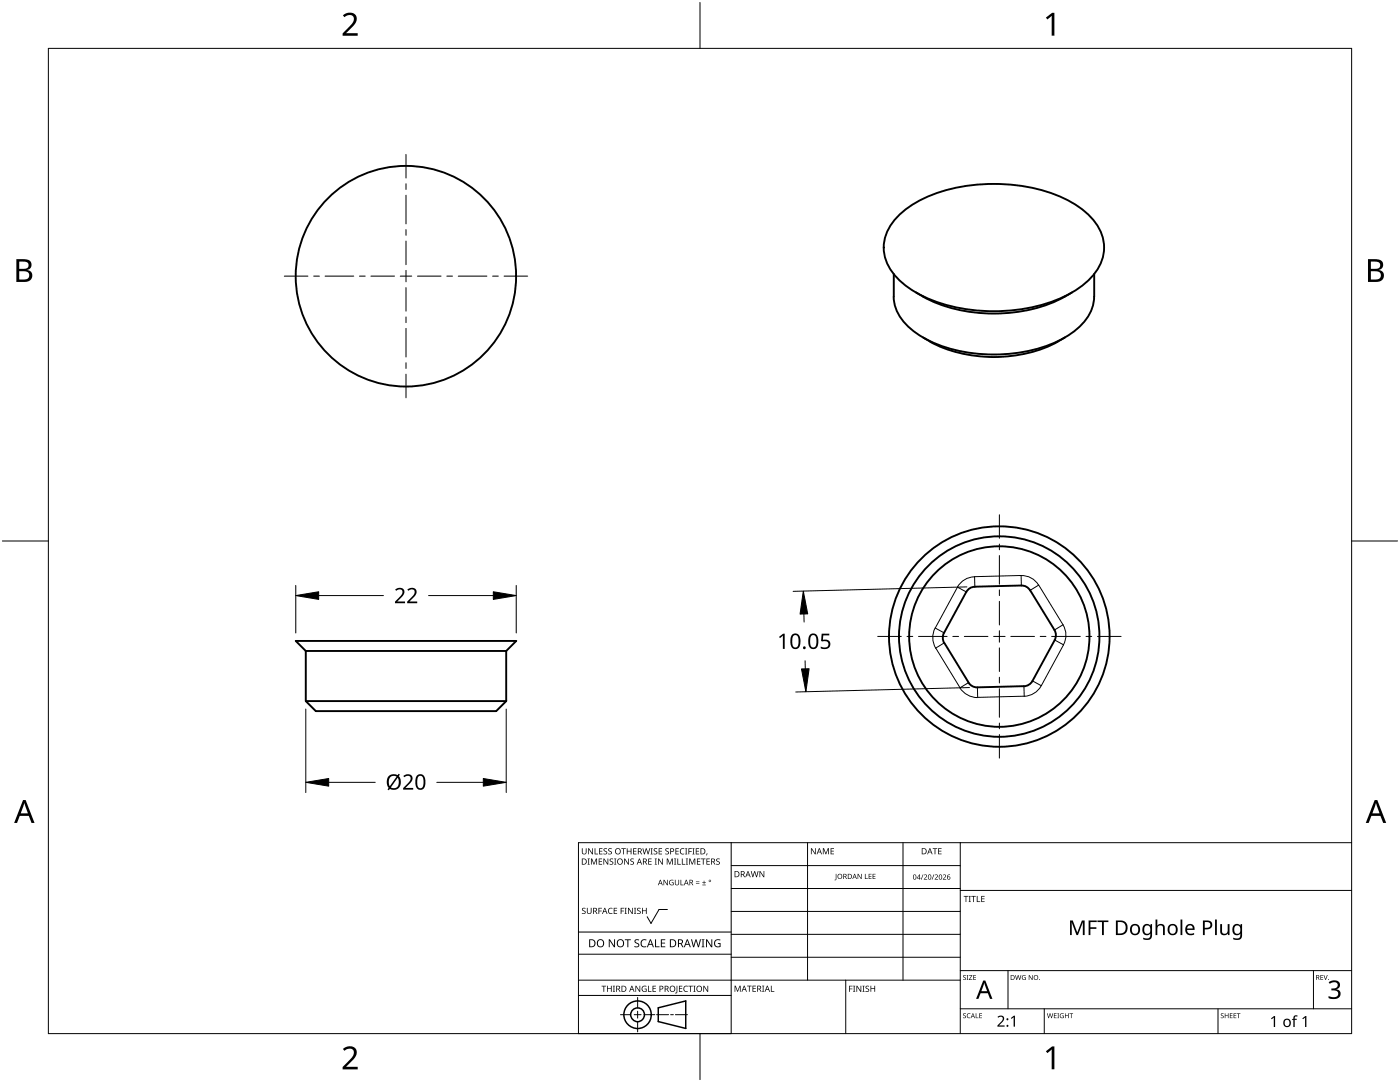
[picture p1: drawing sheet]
<svg xmlns="http://www.w3.org/2000/svg" width="279mm" height="216mm" viewBox="0 0 279 216" stroke-linecap="round" stroke-linejoin="round" font-family="sans-serif">
<g fill="none" stroke="#000" stroke-width=".38">
<path d="M178.4 54.7v4.5a9.1 9.1 0 0 0 4.5 7.3 28.9 28.9 0 0 0 19.5 4 24 24 0 0 0 12.6-4.9 8.6 8.6 0 0 0 3.4-6.4M179.7 42.6a27 27 0 0 1 16.5-5.8 32 32 0 0 1 18.4 4 11.6 11.6 0 0 1 5.6 7.4 9.3 9.3 0 0 1-4.3 8.9 29.8 29.8 0 0 1-17.6 5 29.7 29.7 0 0 1-17.4-5 9.4 9.4 0 0 1-4.4-8.9 9.6 9.6 0 0 1 3.2-5.6zM182.8 58.4l1.4 .8M213.9 58.4a30.9 30.9 0 0 1-23.2 3.3l-3.4-1.1-3.1-1.4M218.4 54.7v4.5M184.2 67.3l1.4 .9M185.6 68.2a28.1 28.1 0 0 0 25.5 0M212.5 67.3l-1.4 .9M192.8 118.1l-4.4 8.2a2.19 2.19 0 0 0 0 2M194.5 117.1a1.9 1.9 0 0 0-1.7 1.1M194.5 117.1l9.3-.3a1.89 1.89 0 0 1 1.8 1M205.6 117.8l4.8 7.9a1.94 1.94 0 0 1 .1 2l-4.4 8.2"/>
<path d="M61 129.9v10M61 139.9h40M101 139.9l-2 2h-36l-2-2M101 129.9v10M101 129.9l2-2h-44l2 2M101 129.9h-40M188.5 128.3l4.8 7.9a2.08 2.08 0 0 0 1.7 1M204.3 136.9l-9.2 .3M206 135.9a2.05 2.05 0 0 1-1.7 1"/>
<circle cx="81" cy="55.1" r="22"/>
<circle cx="199.4" cy="127" r="20"/>
<circle cx="199.4" cy="127" r="18"/>
<circle cx="199.4" cy="127" r="22"/>
</g>
<g fill="none" stroke="#000" stroke-width=".2">
<path d="M192.8 118.1l-1.7-.9-4.5 8.1 1.8 1M194.5 115.1a4 4 0 0 0-3.4 2.1M203.8 114.9a3.9 3.9 0 0 1 3.5 1.9M203.8 114.8l-9.3 .3v2M203.8 114.8v2M205.6 117.8l1.7-1.1 4.8 8M186.6 125.3a4.1 4.1 0 0 0 .1 4M186.8 129.3l4.8 7.9 1.7-1M188.5 128.3l-1.8 1M191.6 137.2a4.2 4.2 0 0 0 3.5 2M204.3 136.9l.1 2-9.3 .3v-2M207.8 136.9a4 4 0 0 1-3.4 2"/>
<path d="M210.5 127.7l1.8 1-4.5 8.1-1.7-.9M212.1 124.7a3.9 3.9 0 0 1 .1 4M212.1 124.7l-1.7 1"/>
</g>
<path d="M9.7 9.7h260v196.5h-260z" fill="none" stroke="#000" stroke-width=".2"/>
<path d="M139.7 .5v9.2M.5 108h9.2M269.7 108h9.2M139.7 206.2v9.2" fill="none" stroke="#000" stroke-width=".2"/>
<g fill="#000">
<path d="M68.4 3.1a1.64 1.64 0 0 1 2.8 .4 2.52 2.52 0 0 1-1.2 2.2l-.9 .9h2.3v.5h-3v-.4l1.2-1.2a1.95 1.95 0 0 0 .9-2.2 1.23 1.23 0 0 0-1.8 .1zM208.7 3.5l1.3-.9h.4v4.5h-.5v-4l-.9 .8zM68.4 209.3a1.64 1.64 0 0 1 2.8 .4 2.52 2.52 0 0 1-1.2 2.2l-.9 1h2.3v.5h-3v-.5l1.2-1.2a1.95 1.95 0 0 0 .9-2.1 1.23 1.23 0 0 0-1.8 .1zM208.7 209.8l1.3-1h.4v4.6h-.5v-4l-.9 .7z"/>
<path d="M3.3 51.7h1.3a1.28 1.28 0 0 1 1.7 1.3 1.04 1.04 0 0 1-.9 .9 1.23 1.23 0 0 1 1 1.5 1.23 1.23 0 0 1-1.5 .9h-1.6zM3.8 54.1v1.7h1a.86 .86 0 0 0 1-.9 .86 .86 0 0 0-1.1-.8zM3.8 52.2v1.4h.9a.78 .78 0 0 0 1-.7 .78 .78 0 0 0-1.1-.7z"/>
<path d="M273 51.7h1.3a1.28 1.28 0 0 1 1.7 1.3 1.04 1.04 0 0 1-.8 .9 1.23 1.23 0 0 1 1 1.5 1.23 1.23 0 0 1-1.6 .9h-1.6zM273.6 54.1v1.7h.9a.86 .86 0 0 0 1.1-.9 .86 .86 0 0 0-1.1-.8zM273.6 52.2v1.4h.8a.78 .78 0 0 0 1-.7 .78 .78 0 0 0-1.1-.7z"/>
<path d="M4.6 159.6h.5l1.8 4.6h-.6l-.6-1.4h-1.8l-.5 1.4h-.6zM4.8 160.2l-.7 2.1h1.5z"/>
<path d="M274.3 159.6h.6l1.7 4.6h-.6l-.5-1.4h-1.8l-.6 1.4h-.5zM274.6 160.2l-.7 2.1h1.4z"/>
</g>
<g fill="none" stroke="#000" stroke-width=".2">
<path d="M145.9 168.1v38.1h-30.5v-38.1h154.3M145.9 172.7h45.7M145.9 177.3h45.7M161.2 168.1v27.5M180.2 168.1v27.5M191.6 168.1v38.1M191.6 177.7h78.1M115.4 198.6h30.5M115.4 195.6h76.2M115.4 190.4h30.5M115.4 186h30.5M127.3 199v2.1"/>
<path d="M133.2 181.5h-1.7l-1.6 2.8-.7-1.4M145.9 181.9h45.7M145.9 186.4h45.7M145.9 191h45.7M168.8 195.6v10.6M191.6 193.7h78.1M201.2 193.7v7.6M262.1 193.7v7.6M123.8 202.5h2.1M126.6 202.5h1.3M127.3 201.8v1.4M127.3 203.8v2.1"/>
<path d="M128.6 202.5h2.1M131 202.5h2.4M133.8 202.5h.6M134.8 202.5h2.4M191.6 201.3h78.1M208.4 201.3v4.9M243.1 201.3v4.9"/>
</g>
<g fill="#000">
<path d="M116.1 169.3h.2v.8a.32 .32 0 0 0 .3 .3 .32 .32 0 0 0 .3-.3v-.8h.2v.8a.47 .47 0 0 1-.5 .4 .47 .47 0 0 1-.5-.5zM117.3 171.3h.4l-.1 .1v1l.1 .1h-.4l.1-.1v-1zM117.4 169.3h.2l.6 1v-1h.1v1.2h-.1l-.7-1v1h-.1zM117.9 171.3h.3l.3 1 .4-1h.3v1.2h-.2v-1l-.4 1h-.1l-.4-1v1h-.2zM118.7 169.3h.1v1h.6v.2h-.7zM119.5 171.3h.7v.1h-.6v.4h.5v.2h-.5v.4h.6v.1h-.7zM119.6 169.3h.6v.1h-.5v.4h.5v.1h-.5v.4h.5v.2h-.6zM120.5 169.4l.4-.1h.3l-.1 .1a.25 .25 0 0 0-.4-.1 .25 .25 0 0 0 0 .4l.4 .3 .1 .2-.3 .3-.5-.1v-.1h.2a.27 .27 0 0 0 .4-.1 .27 .27 0 0 0-.3-.3l-.2-.2zM120.4 171.3h.2l.7 1-.1-1h.2v1.2h-.2l-.6-1v1h-.2zM121.4 169.4l.5-.1h.2v.1a.25 .25 0 0 0-.4-.1 .25 .25 0 0 0 0 .4l.4 .3v.2l-.2 .3-.5-.1v-.1h.1a.27 .27 0 0 0 .5-.1 .27 .27 0 0 0-.4-.3l-.2-.2zM121.7 171.4l.4-.1 .3 .1-.1 .1a.25 .25 0 0 0-.4-.1 .25 .25 0 0 0 0 .4 .42 .42 0 0 1 .5 .5 .42 .42 0 0 1-.7 .2l-.1-.2 .2 .1a.27 .27 0 0 0 .5-.2 .27 .27 0 0 0-.4-.3l-.2-.2zM122.6 171.3h.4l-.1 .1v1l.1 .1h-.4l.1-.1v-1z"/>
<path d="M124 169.3h.9v.1h-.4v1.1h-.1v-1.1h-.4zM124.6 171.3h.1l.7 1v-1h.1v1.2h-.2l-.6-1v1h-.1zM125.1 169.3h.1v.5h.7v-.5h.1v1.2h-.1v-.6h-.7v.6h-.1zM125.8 171.4l.5-.1 .2 .1v.1a.25 .25 0 0 0-.4-.1 .25 .25 0 0 0 0 .4 .42 .42 0 0 1 .4 .5 .42 .42 0 0 1-.7 .2v-.2l.1 .1a.27 .27 0 0 0 .5-.2 .27 .27 0 0 0-.4-.3l-.2-.2zM126.4 169.3h.6v.1h-.5v.4h.5v.1h-.5v.4h.5v.2h-.6zM128.2 169.3h.2l.2 1 .3-1h.2l.2 1 .3-1h.1l-.3 1.2h-.1l-.3-1.1-.3 1.1h-.2zM129.4 171.3h.7v.1h-.6v.4h.5v.2h-.5v.4h.6v.1h-.7zM129.8 169.3h.5l-.2 .1v1l.2 .1h-.5l.2-.1v-1zM130.7 171.3h.4l-.1 .1v1l.1 .1h-.4l.1-.1v-1zM130.5 169.4l.4-.1h.3l-.1 .1a.25 .25 0 0 0-.4-.1 .25 .25 0 0 0 0 .4l.4 .3 .1 .2-.2 .3-.6-.1v-.1h.2a.27 .27 0 0 0 .4-.1 .27 .27 0 0 0-.3-.3l-.2-.2zM131.4 169.3h.7v.1h-.5v.4h.5v.1h-.5v.4h.5v.2h-.7zM131.3 171.3h.2l.7 1v-1h.1v1.2h-.2l-.6-1v1h-.2z"/>
<path d="M132.4 175.6h.2l.6 .9v-.9h.1v1h-.2l-.6-.9v.9h-.1zM132.8 169.4l.4-.1h.3l-.1 .1a.25 .25 0 0 0-.3-.1 .25 .25 0 0 0 0 .4l.4 .3v.2l-.2 .3-.5-.1v-.1h.1a.27 .27 0 0 0 .5-.1 .27 .27 0 0 0-.4-.3l-.2-.2zM133.1 171.3h.2l.4 1 .4-1h.2v1.2h-.2v-1l-.4 1h-.1l-.4-1v1h-.1zM133.7 175.7l.5-.2 .2 .1v.1a.45 .45 0 0 0-.7 .4 .45 .45 0 0 0 .6 .4v-.3h-.2v-.1h.3v.5a.6 .6 0 0 1-.8-.1 .6 .6 0 0 1 .1-.8zM134.5 171.3h.5l-.2 .1v1l.2 .1h-.5l.2-.1v-1zM135.2 171.3h.1v1.1h.6v.1h-.7zM134.8 169.3h.7v.1h-.6v.4h.5v.1h-.5v.4h.6v.2h-.7zM134.7 175.6h.1v.7a.28 .28 0 0 0 .3 .2 .28 .28 0 0 0 .3-.2v-.7h.1v.7a.42 .42 0 0 1-.4 .4 .42 .42 0 0 1-.4-.4zM135.8 175.6h.2v.9h.4v.1h-.6zM136.1 171.3h.1v1.1h.6v.1h-.7zM135.8 169.4l.4-.1h.4l-.1 .1h-.2a.49 .49 0 0 0-.4 .6 .49 .49 0 0 0 .7 .3 .52 .52 0 0 1-.7 .1 .52 .52 0 0 1-.2-.6zM136.7 169.3h.5l-.2 .1v1l.2 .1h-.5l.2-.1v-1z"/>
<path d="M136.9 171.3h.4l-.1 .1v1l.1 .1h-.4l.1-.1v-1zM137.4 169.3h.7v.1h-.6v.4h.5v.2h-.5v.5h-.1zM137.5 171.3h.3l.3 1 .4-1h.3v1.2h-.2v-1l-.4 1h-.1l-.4-1v1h-.2zM138.2 169.3h.4l-.1 .1v1l.1 .1h-.4l.1-.1v-1zM138.9 176.2h.7v.1h-.7zM138.9 175.9h.7v.1h-.7zM138.9 169.3h.6v.1h-.5v.4h.5v.1h-.5v.4h.5v.2h-.6zM139.1 171.3h.7v.1h-.6v.4h.5v.2h-.5v.4h.6v.1h-.7zM140.1 176.5h.8v.1h-.8zM139.9 171.3h.9v.1h-.4v1.1h-.1v-1.1h-.4zM140.5 175.7h.1v.3h.3v.2h-.3v.3h-.1v-.3h-.4v-.2h.4zM141 170.3h.2l-.3 .4z"/>
<path d="M141 171.3h.7v.1h-.6v.4h.5v.2h-.5v.4h.6v.1h-.7zM143 171.4l.4-.1 .2 .1v.1a.25 .25 0 0 0-.4-.1 .25 .25 0 0 0 0 .4 .42 .42 0 0 1 .5 .5 .42 .42 0 0 1-.7 .2l-.1-.2 .2 .1a.27 .27 0 0 0 .4-.2 .27 .27 0 0 0-.3-.3l-.3-.2zM149.8 173.8h.2l.3 1.1 .2-1.1h.2l.3 1.1 .2-1.1h.2l-.3 1.2h-.2l-.3-1-.3 1h-.1zM151.6 173.8h.1l.7 1v-1h.1v1.2h-.1l-.7-1v1h-.1zM161.8 169.3h.2l.7 1v-1h.1v1.2h-.2l-.6-1v1h-.2zM164.2 169.3h.2l.4 .9 .4-.9h.2v1.2h-.1v-1.1l-.4 1.1h-.1l-.4-1.1v1.1h-.2zM165.8 169.3h.6v.1h-.5v.4h.5v.1h-.5v.4h.5v.2h-.6zM166.8 174.4h.1v1l-.3 .3v-.2l.2-.1zM171.2 174.4h.1l.5 .8v-.8h.2v1h-.2l-.5-.9v.9h-.1zM172.6 174.4h.1v.9h.5v.1h-.6zM173.4 174.4h.5v.1h-.4v.3h.4v.1h-.4v.4h.4v.1h-.5zM174.2 174.4h.5v.1h-.4v.3h.4v.1h-.4v.4h.4v.1h-.5z"/>
<path d="M184.2 174.5h.1l-.4 1h-.1zM184.4 174.6a.37 .37 0 0 1 .6 0 .37 .37 0 0 1-.3 .6l-.2 .2h.5v.1h-.6l.2-.4a.27 .27 0 0 0 .3-.3 .27 .27 0 0 0-.4-.2zM186.3 174.5h.2l-.4 1h-.2zM186.1 169.3h.9v.1h-.3v1.1h-.2v-1.1h-.4zM186.5 174.6a.37 .37 0 0 1 .6 0 .37 .37 0 0 1-.2 .6l-.2 .2h.5v.1h-.7l.3-.4a.27 .27 0 0 0 .3-.3 .27 .27 0 0 0-.4-.2zM187.2 169.3h.7v.1h-.5v.4h.5v.1h-.5v.4h.5v.2h-.7zM188.2 174.6a.37 .37 0 0 1 .6 0 .37 .37 0 0 1-.3 .6l-.2 .2h.5v.1h-.6l.2-.4a.27 .27 0 0 0 .3-.3 .27 .27 0 0 0-.4-.2zM192.3 178.8h.9v.1h-.3v1.1h-.2v-1.1h-.4zM193.3 178.8h.5l-.2 .1v1l.2 .1h-.5l.2-.1v-1zM193.8 178.8h1v.1h-.4v1.1h-.2v-1.1h-.4zM194.9 178.8h.2v1.1h.5v.1h-.7zM195.8 178.8h.7v.1h-.5v.4h.5v.1h-.5v.5h.5v.1h-.7z"/>
<path d="M116.2 181.3l.4-.2 .3 .1-.1 .1a.25 .25 0 0 0-.4-.1 .25 .25 0 0 0 0 .4l.4 .2 .1 .3-.3 .3-.5-.1v-.1h.2a.27 .27 0 0 0 .4-.1 .27 .27 0 0 0-.3-.3l-.2-.2zM117.1 181.1h.2v.8a.32 .32 0 0 0 .3 .3 .32 .32 0 0 0 .3-.3v-.8h.2v.8a.47 .47 0 0 1-.5 .5 .47 .47 0 0 1-.5-.5zM119.4 181.1h.7v.2h-.5v.4h.5v.1h-.5v.6h-.2zM120 196.7h1v.1h-.4v1.1h-.2v-1.1h-.4zM121.5 181.3l.4-.2 .4 .1-.1 .1a.49 .49 0 0 0-.7 .5 .49 .49 0 0 0 .7 .4 .52 .52 0 0 1-.6 .1 .52 .52 0 0 1-.3-.6zM121.1 196.7h.2v.5h.6v-.5h.2v1.2h-.2v-.6h-.6v.6h-.2zM121.5 187.4h.2l.9 1.3v-1.3h.1v1.6h-.2l-.8-1.3v1.3h-.2zM122.3 196.7h.4l-.1 .1v1l.1 .1h-.4l.2-.1v-1zM122.5 181.1h.7v.2h-.6v.4h.5v.1h-.5v.4h.6v.2h-.7zM123.9 181.1h.6v.2h-.5v.4h.5v.1h-.5v.6h-.1zM124.7 181.1h.4l-.2 .2v.9l.2 .2h-.4l.1-.2v-.9zM124.7 187.4h1.2v.2h-.5v1.4h-.2v-1.4h-.5z"/>
<path d="M125.3 181.1h.2l.7 1.1-.1-1.1h.2v1.3h-.2l-.6-1v1h-.2zM126.5 181.1h.5l-.2 .2v.9l.2 .2h-.5l.2-.2v-.9zM126.7 187.6l.3-.2 .6 .1-.2 .1a.33 .33 0 0 0-.6 .2 .33 .33 0 0 0 .4 .4 .47 .47 0 0 1 .4 .6 .47 .47 0 0 1-.7 .2h-.3v-.2h.2a.35 .35 0 0 0 .6-.2 .35 .35 0 0 0-.5-.4l-.3-.2zM126.8 196.7h.2l.6 1v-1h.2v1.2h-.2l-.7-1 .1 1h-.2zM127.2 181.3l.4-.2 .3 .1-.1 .1a.25 .25 0 0 0-.4-.1 .25 .25 0 0 0 0 .4l.4 .2 .1 .3-.3 .3-.5-.1v-.1h.2a.27 .27 0 0 0 .4-.1 .27 .27 0 0 0-.3-.3l-.2-.2zM128 187.6l.6-.2 .4 .1v.2a.64 .64 0 0 0-1 .5 .64 .64 0 0 0 1 .6v.2a.83 .83 0 0 1-1.1-.3 .83 .83 0 0 1 .1-1.1zM128.2 196.8l.6-.1 .2 .1v.1a.5 .5 0 0 0-.8 .4 .5 .5 0 0 0 .7 .5v-.4h-.3v-.1h.4v.6a.66 .66 0 0 1-.8-.2 .66 .66 0 0 1 0-.9zM128.1 181.1h.2v.6h.6v-.6h.2v1.3h-.2v-.6h-.6v.6h-.2zM129.3 196.7h.2v1.1h.5v.1h-.7zM130.7 187.4h.2v1.4h.7v.2h-.9zM130.2 196.7h.7v.1h-.5v.4h.5v.1h-.5v.5h.5v.1h-.7zM131.9 187.4h.9v.2h-.7v.5h.6v.2h-.6v.5h.7v.2h-.9z"/>
<path d="M135 196.7h.2v1.3l-.1 .2h-.3l-.1-.1 .3-.2zM135.5 196.7h.7v.1h-.5v.4h.4v.1h-.4v.5h.5v.1h-.7zM136.5 196.8l.5-.1 .3 .1-.1 .1a.49 .49 0 0 0-.7 .4 .49 .49 0 0 0 .8 .4 .52 .52 0 0 1-.7 .1 .52 .52 0 0 1-.2-.6zM137.4 196.7h.9v.1h-.4v1.1h-.1v-1.1h-.4zM138.4 196.7h.4l-.1 .1v1l.1 .1h-.4l.1-.1v-1zM137.9 187.4h.2l.3 1.4 .4-1.4h.2l.4 1.4 .3-1.4h.2l-.4 1.6h-.2l-.4-1.3-.4 1.3h-.2zM140 187.4h.6l-.2 .2v1.3l.2 .1h-.6l.2-.1v-1.3zM140.4 196.7h.1l.7 1v-1h.1v1.2h-.1l-.7-1v1h-.1zM140.9 187.4h.2l.9 1.3v-1.3h.2v1.6h-.3l-.8-1.3v1.3h-.2zM142.7 187.6l.7-.2 .4 .1-.1 .2a.65 .65 0 0 0-1 .5 .65 .65 0 0 0 .9 .6v-.4h-.3v-.2h.5v.7a.86 .86 0 0 1-1.1-.1 .86 .86 0 0 1 0-1.2zM146.6 196.7h.2l.4 1 .4-1h.2v1.2h-.1v-1.1l-.4 1.1h-.2l-.4-1.1v1.1h-.1zM149.1 196.7h.9v.1h-.4v1.1h-.1v-1.1h-.4z"/>
<path d="M150.2 196.7h.7v.1h-.6v.4h.5v.1h-.5v.5h.6v.1h-.7zM152.1 196.7h.4l-.1 .1v1l.1 .1h-.4l.1-.1v-1zM153.8 196.7h.2v1.1h.5v.1h-.7zM169.5 196.7h.6v.1h-.5v.5h.5v.1h-.5v.5h-.1zM170.2 196.7h.5l-.2 .1v1l.2 .1h-.5l.2-.1v-1zM170.9 196.7h.2l.6 1v-1h.2v1.2h-.2l-.6-1v1h-.2zM172.1 196.7h.5l-.2 .1v1l.2 .1h-.5l.2-.1v-1zM172.8 196.8l.4-.1h.2v.2a.25 .25 0 0 0-.4-.1 .25 .25 0 0 0 0 .4l.4 .2 .1 .3-.3 .2h-.5v-.2l.2 .1a.27 .27 0 0 0 .4-.2 .27 .27 0 0 0-.3-.3l-.3-.2zM173.7 196.7h.2v.5h.6v-.5h.2v1.2h-.2v-.6h-.6v.6h-.2zM192.2 194.7l.4-.1h.2l-.1 .1a.24 .24 0 0 0-.3 0 .24 .24 0 0 0-.1 .3 .24 .24 0 0 0 .4 .1l.1 .1-.1 .3h-.4l-.1-.1a.24 .24 0 0 0 .3 .1 .24 .24 0 0 0 .1-.3l-.4-.3zM192.9 194.6h.4l-.1 .1v.7l.1 .1h-.4l.1-.1v-.7zM193.4 194.6h.6l-.5 .8h.6v.1h-.7l.5-.8h-.5z"/>
<path d="M194.2 194.6h.6v.1h-.4v.3h.4v.1h-.4v.3h.4v.1h-.6zM202.6 194.6h.1l.2 .8 .2-.8h.2l.2 .8 .2-.8h.1l-.2 .9h-.2l-.2-.8-.2 .8h-.2zM204.1 194.7l.3-.1h.3l-.1 .1a.4 .4 0 0 0-.6 .4 .4 .4 0 0 0 .6 .3v-.3l-.2-.1h.3v.5a.53 .53 0 0 1-.7-.1 .53 .53 0 0 1 .1-.7zM205.3 194.6h.2l.5 .8v-.8h.1v.9h-.2l-.5-.8v.8h-.1zM213.5 183.7h.6l.9 2.4 .9-2.4h.6v2.9h-.4v-2.6l-1 2.6h-.3l-.9-2.6v2.6h-.4zM217.3 183.7h1.6v.3h-1.3v1h1.2v.3h-1.2v1.3h-.3zM219 183.7h2.2v.3h-.9v2.6h-.4v-2.6h-.9zM230.6 183.5h.4v1.2a.84 .84 0 0 1 .9-.3 .84 .84 0 0 1 .6 .8v1.4h-.4v-1.4a.59 .59 0 0 0-.7-.5 .59 .59 0 0 0-.4 .8v1.1h-.4zM243.5 184.4h.4v1.4a.59 .59 0 0 0 .7 .5 .59 .59 0 0 0 .4-.8v-1.1h.4v2.2h-.3l-.1-.3a.84 .84 0 0 1-.9 .3 .84 .84 0 0 1-.6-.8zM263.5 194.6h.6v.1h-.5v.3h.4v.1h-.4v.3h.5v.1h-.6zM264.1 194.6h.2l.2 .8 .3-.8h.2l-.4 .9h-.1zM265.2 196a1.41 1.41 0 0 1 2.2 .3v.2a.89 .89 0 0 1-.7 .9 .97 .97 0 0 1 .9 1.1 .97 .97 0 0 1-1.1 .8l-1.4-.1v-.5a1.29 1.29 0 0 0 2-.3 .74 .74 0 0 0-1-.8h-.4v-.4a.85 .85 0 0 0 .9 0 .85 .85 0 0 0 .3-.9 1.07 1.07 0 0 0-1.5 0z"/>
<path d="M192.2 202.3l.4-.1h.2l-.1 .1a.24 .24 0 0 0-.3 0 .24 .24 0 0 0-.1 .3 .24 .24 0 0 0 .4 .1l.1 .2-.1 .2-.4 .1-.1-.2a.24 .24 0 0 0 .3 .1 .24 .24 0 0 0 .1-.3l-.4-.2zM193.1 202.3l.6-.1-.3 .1a.4 .4 0 0 0-.3 .5 .4 .4 0 0 0 .5 .2 .46 .46 0 0 1-.6 0 .46 .46 0 0 1 .1-.7zM194.7 202.2h.1v.8h.5v.2h-.6zM195.4 202.2h.6v.1h-.4v.3h.4v.1h-.4v.4h.4v.1h-.6zM199.1 202.9a.76 .76 0 0 1 1.2 0 .76 .76 0 0 1-.3 1.1l-.6 .6h1.1v.3h-1.5v-.3l.8-.8a.52 .52 0 0 0 .3-.8 .52 .52 0 0 0-.9 .1zM201.7 203.1l.6-.4h.3v2.2h-.3v-1.9l-.4 .3zM209 202.2h.1l.2 .8 .2-.8h.1l.3 .8 .2-.8h.1l-.3 1h-.1l-.2-.9-.3 .9h-.1zM210.3 202.2h.6v.1h-.4v.3h.3v.1h-.3v.4h.4v.1h-.6zM211 202.2h.4l-.2 .1v.8l.2 .1h-.4l.1-.1v-.8zM211.6 202.3l.7-.1-.1 .1a.4 .4 0 0 0-.6 .4 .4 .4 0 0 0 .6 .3v-.2l-.2-.2h.3v.5a.53 .53 0 0 1-.7-.1 .53 .53 0 0 1 0-.7zM212.5 202.2h.2v.4h.5v-.4h.1v1h-.1v-.5h-.5v.5h-.2zM213.4 202.2h.8v.1h-.3v.9h-.2v-.9h-.3z"/>
<path d="M243.7 202.3l.3-.1h.2v.1a.24 .24 0 0 0-.3 0 .24 .24 0 0 0-.1 .3 .24 .24 0 0 0 .3 .1l.1 .2-.1 .2-.4 .1-.1-.2a.24 .24 0 0 0 .4 .1 .24 .24 0 0 0 0-.3l-.3-.2zM244.4 202.2h.2v.4h.5v-.4h.1v1h-.1v-.5h-.5v.5h-.2zM245.4 202.2h.6v.1h-.4v.3h.4v.1h-.4v.4h.4v.1h-.6zM246.2 202.2h.5v.1h-.4v.3h.4v.1h-.4v.4h.4v.1h-.5zM246.8 202.2h.8v.1h-.3v.9h-.2v-.9h-.3zM253.7 203.2l.6-.5h.2v2.2h-.3v-1.9l-.4 .4zM258.2 202.7l.3-.1h.5l-.1 .3-.4-.1-.1 .2v.3h.4v.2h-.4v1.4h-.3v-1.4h-.3l.3-.2zM259.9 203.2l.6-.5h.2v2.2h-.2v-1.9l-.5 .4z"/>
<path d="M116.1 171.3h.4a.61 .61 0 0 1 .6 .6 .61 .61 0 0 1-.6 .6h-.4zM116.3 171.4v1h.1a.48 .48 0 0 0 .5-.5 .48 .48 0 0 0-.4-.5z"/>
<path d="M122.7 169.9a.61 .61 0 0 1 1.2 0 .61 .61 0 0 1-1.2 0zM123 169.5a.47 .47 0 0 0-.1 .7 .47 .47 0 0 0 .8 0v-.1a.45 .45 0 0 0-.1-.6 .45 .45 0 0 0-.6 0z"/>
<path d="M123.1 171.9a.61 .61 0 0 1 1.2 0 .61 .61 0 0 1-1.2 0zM123.5 171.5l-.2 .4a.45 .45 0 0 0 .7 .4 .45 .45 0 0 0 0-.8l-.2-.1z"/>
<path d="M127.3 169.3h.3a.35 .35 0 0 1 .5 .2 .35 .35 0 0 1-.3 .4l.4 .6h-.2l-.3-.5h-.3v.5h-.1zM127.4 169.4v.4h.2a.23 .23 0 0 0 .3-.2 .23 .23 0 0 0-.3-.2z"/>
<path d="M127.5 171.3h.2l.4 1.2h-.1l-.2-.4h-.4l-.2 .4h-.1zM127.6 171.5l-.2 .5h.4z"/>
<path d="M128.3 171.3h.3a.35 .35 0 0 1 .5 .2 .35 .35 0 0 1-.3 .5l.4 .5h-.2l-.3-.5h-.2v.5h-.2zM128.5 171.4v.5h.1a.23 .23 0 0 0 .3-.2 .23 .23 0 0 0-.3-.3z"/>
<path d="M131.7 175.5h.1l.5 1.1h-.2l-.1-.3h-.4l-.2 .3h-.1zM131.8 175.7l-.2 .5h.4z"/>
<path d="M133.8 169.3h.6l.1 .2-.1 .4-.5 .1v.5h-.1zM133.9 169.4v.5a.29 .29 0 0 0 .5-.3 .29 .29 0 0 0-.5-.2z"/>
<path d="M136.9 175.5h.1l.4 1.1h-.1l-.1-.3h-.5l-.1 .3h-.1zM137 175.7l-.2 .5h.3z"/>
<path d="M137.6 175.6h.3a.31 .31 0 0 1 .4 .2 .31 .31 0 0 1-.2 .4l.3 .4h-.2l-.2-.4h-.3v.4h-.1zM137.7 175.7v.4h.2a.21 .21 0 0 0 .3-.2 .21 .21 0 0 0-.3-.2z"/>
<path d="M139.8 169.3h.4a.54 .54 0 0 1 .6 .6 .56 .56 0 0 1-.7 .6h-.3zM140 169.4v.9h.1a.48 .48 0 0 0 .5-.4 .48 .48 0 0 0-.4-.5z"/>
<path d="M141.4 175.8a.25 .25 0 0 1 .5 0 .25 .25 0 0 1-.5 0zM141.5 175.8a.15 .15 0 0 0 .3 0 .15 .15 0 0 0-.3 0z"/>
<path d="M141.9 171.3h.4a.35 .35 0 0 1 .4 .2 .35 .35 0 0 1-.2 .5l.3 .5h-.2l-.3-.5h-.2v.5h-.2zM142.1 171.4v.5h.2a.23 .23 0 0 0 .2-.2 .23 .23 0 0 0-.2-.3z"/>
<path d="M146.6 173.8h.4a.61 .61 0 0 1 .6 .6 .61 .61 0 0 1-.7 .6h-.3zM146.8 174v.9h.1a.43 .43 0 0 0 .5-.5 .41 .41 0 0 0-.4-.4z"/>
<path d="M147.8 173.8h.4a.35 .35 0 0 1 .4 .3 .35 .35 0 0 1-.2 .4l.3 .5h-.2l-.3-.5h-.2v.5h-.2zM148 174v.4h.2a.23 .23 0 0 0 .3-.2 .23 .23 0 0 0-.3-.2z"/>
<path d="M149.2 173.8h.1l.5 1.2h-.1l-.2-.3h-.5l-.1 .3h-.2zM149.3 174l-.2 .5h.4z"/>
<path d="M163.4 169.2h.2l.5 1.3h-.2l-.2-.4h-.4l-.2 .4h-.1zM163.5 169.4l-.2 .6h.4z"/>
<path d="M167.1 174.9a.51 .51 0 0 1 1 0 .51 .51 0 0 1-1 0zM167.3 174.9a.38 .38 0 0 0 .7 0 .38 .38 0 0 0-.7 0z"/>
<path d="M168.3 174.4h.3a.29 .29 0 0 1 .4 .2 .29 .29 0 0 1-.2 .3l.2 .5h-.1l-.3-.4h-.2v.4h-.1zM168.4 174.5v.4h.2a.2 .2 0 0 0 .2-.2 .2 .2 0 0 0-.2-.2z"/>
<path d="M169.2 174.4h.3a.51 .51 0 0 1 .5 .5 .51 .51 0 0 1-.5 .5h-.3zM169.3 174.5v.8l.4-.1 .2-.2-.1-.3z"/>
<path d="M170.5 174.4h.1l.4 1h-.1l-.1-.3h-.4l-.2 .3h-.1zM170.6 174.5l-.2 .5h.3z"/>
<path d="M182.3 174.6h.4l.2 .5a.38 .38 0 0 1-.5 .4 .38 .38 0 0 1-.2-.6zM182.4 174.6l-.1 .2a.38 .38 0 0 0 .3 .6 .41 .41 0 0 0 .2-.5 .41 .41 0 0 0-.4-.3z"/>
<path d="M183.5 174.5h.1v.7h.1l-.1 .3h-.1v-.2h-.5zM183.5 174.6l-.4 .6h.4z"/>
<path d="M184 169.3h.3a.61 .61 0 0 1 .6 .6 .61 .61 0 0 1-.6 .6h-.3zM184.1 169.4v.9h.2a.43 .43 0 0 0 .5-.4 .41 .41 0 0 0-.5-.5z"/>
<path d="M185.3 174.6h.4l.2 .5a.38 .38 0 0 1-.5 .4 .38 .38 0 0 1-.2-.6zM185.4 174.6l-.1 .2a.38 .38 0 0 0 .3 .6 .41 .41 0 0 0 .2-.5 .41 .41 0 0 0-.4-.3z"/>
<path d="M185.5 169.2h.1l.5 1.3h-.1l-.2-.4h-.5l-.1 .4h-.2zM185.6 169.4l-.2 .6h.4z"/>
<path d="M187.5 174.6l.1-.1a.51 .51 0 0 1 .4 .5 .51 .51 0 0 1-.5 .5l-.1-.4zM187.6 174.6l-.1 .2a.38 .38 0 0 0 .3 .6 .41 .41 0 0 0 .1-.5 .41 .41 0 0 0-.3-.3z"/>
<path d="M189.1 174.6l.5-.1-.4 .2-.1 .3a.33 .33 0 0 1 .5 .1 .33 .33 0 0 1-.2 .5 .33 .33 0 0 1-.4-.4zM189.1 175.2a.25 .25 0 0 0 .5 0 .25 .25 0 0 0-.5 0z"/>
<path d="M118.4 181.1h.3a.35 .35 0 0 1 .4 .3 .35 .35 0 0 1-.2 .4l.3 .6h-.1l-.3-.5h-.3v.5h-.1zM118.5 181.3v.4h.2a.23 .23 0 0 0 .3-.2 .23 .23 0 0 0-.3-.2z"/>
<path d="M117.6 187.4h.5a.71 .71 0 0 1 .7 .8 .73 .73 0 0 1-.8 .8h-.4zM117.8 187.6v1.2h.2a.56 .56 0 0 0 .6-.6 .54 .54 0 0 0-.6-.6z"/>
<path d="M119.3 187.6a.74 .74 0 0 1 .9-.1 .74 .74 0 0 1 .4 .7 .77 .77 0 0 1-1.1 .8 .77 .77 0 0 1-.3-1.3zM119.5 187.7l-.2 .5a.56 .56 0 0 0 .7 .6 .56 .56 0 0 0 .3-.9 .51 .51 0 0 0-.8-.2z"/>
<path d="M120.6 181.1h.2l.4 1.3h-.1l-.2-.4h-.4l-.2 .4h-.1zM120.7 181.3l-.2 .6h.4z"/>
<path d="M123 196.7h.3a.35 .35 0 0 1 .4 .2 .35 .35 0 0 1-.2 .5l.3 .5h-.1l-.3-.5h-.3v.5h-.1zM123.1 196.8v.5h.2a.23 .23 0 0 0 .3-.3 .23 .23 0 0 0-.3-.2z"/>
<path d="M123.3 187.6a.74 .74 0 0 1 .8-.1 .74 .74 0 0 1 .5 .7 .77 .77 0 0 1-1.1 .8 .77 .77 0 0 1-.3-1.3zM123.5 187.7l-.2 .5a.56 .56 0 0 0 .7 .6 .56 .56 0 0 0 .3-.9 .51 .51 0 0 0-.8-.2z"/>
<path d="M124 196.7h.4a.54 .54 0 0 1 .6 .6 .56 .56 0 0 1-.6 .6h-.4zM124.2 196.8v1h.2a.48 .48 0 0 0 .5-.5 .48 .48 0 0 0-.5-.5z"/>
<path d="M126 196.7h.2l.4 1.2h-.1l-.2-.4h-.4l-.2 .4h-.1zM126.1 196.8l-.2 .6h.4z"/>
<path d="M129.7 187.4h.2l.6 1.6h-.2l-.2-.5h-.6l-.2 .5h-.2zM129.8 187.6l-.2 .7h.5z"/>
<path d="M131.6 196.7h.5l.3 .3-.1 .3-.5 .1v.5h-.2zM131.8 196.8v.5a.29 .29 0 0 0 .4-.2 .29 .29 0 0 0-.4-.3z"/>
<path d="M132.6 196.7h.4a.35 .35 0 0 1 .4 .2 .35 .35 0 0 1-.2 .5l.3 .5h-.2l-.3-.5h-.2v.5h-.2zM132.8 196.8v.5h.2a.23 .23 0 0 0 .3-.3 .23 .23 0 0 0-.3-.2z"/>
<path d="M133.5 197.3a.65 .65 0 0 1 1.3 0 .65 .65 0 0 1-1.3 0zM133.9 196.9a.47 .47 0 0 0-.1 .7 .47 .47 0 0 0 .7 0l.1-.1a.45 .45 0 0 0-.1-.6 .45 .45 0 0 0-.6 0z"/>
<path d="M133.7 187.4h.5a.71 .71 0 0 1 .8 .8 .73 .73 0 0 1-.9 .8h-.4zM133.9 187.6v1.2h.2a.56 .56 0 0 0 .6-.6 .54 .54 0 0 0-.6-.6z"/>
<path d="M135.3 187.4h.4a.45 .45 0 0 1 .6 .3 .45 .45 0 0 1-.3 .6l.4 .7h-.2l-.4-.6h-.3v.6h-.2zM135.5 187.6v.6h.2a.3 .3 0 0 0 .4-.3 .3 .3 0 0 0-.4-.3z"/>
<path d="M137.1 187.4h.2l.6 1.6h-.2l-.2-.5h-.6l-.2 .5h-.2zM137.2 187.6l-.3 .7h.5z"/>
<path d="M138.9 197.3a.61 .61 0 0 1 1.2 0 .61 .61 0 0 1-1.2 0zM139.3 196.9a.47 .47 0 0 0-.1 .7 .47 .47 0 0 0 .7 0v-.1a.45 .45 0 0 0-.1-.6 .45 .45 0 0 0-.5 0z"/>
<path d="M148.5 196.7h.1l.5 1.2h-.2l-.1-.4h-.5l-.2 .4h-.1zM148.5 196.8l-.2 .6h.4z"/>
<path d="M151.1 196.7h.4a.35 .35 0 0 1 .4 .2 .35 .35 0 0 1-.2 .5l.3 .5h-.2l-.3-.5h-.2v.5h-.2zM151.3 196.8v.5h.2a.23 .23 0 0 0 .2-.3 .23 .23 0 0 0-.2-.2z"/>
<path d="M153.1 196.7h.1l.5 1.2h-.2l-.1-.4h-.5l-.2 .4h-.1zM153.1 196.8l-.2 .6h.4z"/>
<path d="M196.2 195.7h.4l1.5 3.6h-.5l-.5-1.1h-1.4l-.4 1.1h-.5zM196.4 196.1l-.5 1.7h1.1z"/>
<path d="M201.7 194.6h.3a.49 .49 0 0 1 .5 .5 .49 .49 0 0 1-.5 .4h-.3zM201.8 194.7v.7h.4l.1-.2v-.3z"/>
<path d="M206.2 195.1a.5 .5 0 0 1 1 0 .5 .5 0 0 1-1 0zM206.4 195a.4 .4 0 0 0 .8 0 .4 .4 0 0 0-.8 0z"/>
<path d="M222.7 183.7h.9a1.46 1.46 0 0 1 1.4 1.5 1.46 1.46 0 0 1-1.5 1.4h-.8zM223.1 184v2.3h.4a1.04 1.04 0 0 0 1.1-1.2 .99 .99 0 0 0-1.1-1.1z"/>
<path d="M225.8 184.7a1.02 1.02 0 0 1 1.2-.3 1.02 1.02 0 0 1 .5 1.1 1.06 1.06 0 0 1-1.3 1.1 1.06 1.06 0 0 1-.6-1.6zM226.1 184.8l-.2 .7a.69 .69 0 0 0 .8 .8 .69 .69 0 0 0 .5-1 .64 .64 0 0 0-.4-.6 .64 .64 0 0 0-.7 .1z"/>
<path d="M228.3 184.5a.9 .9 0 0 1 1.3 .2v-.3h.3v2.2a1.1 1.1 0 0 1-1.7 .8v-.3a.87 .87 0 0 0 1.4-.3v-.5a.96 .96 0 0 1-1.3 .2 .96 .96 0 0 1-.3-1.3zM228.6 184.8a.88 .88 0 0 0-.3 .9 .88 .88 0 0 0 .8 .6 .95 .95 0 0 0 0-1.6z"/>
<path d="M233.3 184.7a1.02 1.02 0 0 1 1.2-.3 1.02 1.02 0 0 1 .5 1.1 1.06 1.06 0 0 1-1.3 1.1 1.06 1.06 0 0 1-.6-1.6zM233.6 184.8l-.2 .7a.69 .69 0 0 0 .8 .8 .69 .69 0 0 0 .5-1 .64 .64 0 0 0-.4-.6 .64 .64 0 0 0-.7 .1z"/>
<path d="M236.8 184.7a.94 .94 0 0 1 1.2-.2 .94 .94 0 0 1 .4 1.1h-1.5a.83 .83 0 0 0 .5 .7 .83 .83 0 0 0 .9-.1v.3a1.19 1.19 0 0 1-1.6-.3 1.19 1.19 0 0 1 .1-1.5zM237.1 184.8l-.2 .5h1.1a.53 .53 0 0 0-.5-.7z"/>
<path d="M240.1 183.7h.7a.88 .88 0 0 1 1.1 .8 1.08 1.08 0 0 1-1.5 .9v1.2h-.3zM240.4 184v1.1a.79 .79 0 0 0 1.2-.6 .59 .59 0 0 0-.8-.5z"/>
<path d="M246.3 184.5a.9 .9 0 0 1 1.2 .2l.1-.3h.3v2.2a1.1 1.1 0 0 1-1.8 .8v-.3a.87 .87 0 0 0 1.4-.3v-.5a.96 .96 0 0 1-1.2 .2 .96 .96 0 0 1-.3-1.3zM246.5 184.8a.88 .88 0 0 0-.2 .9 .88 .88 0 0 0 .8 .6 .95 .95 0 0 0-.1-1.6z"/>
<path d="M262.7 194.6h.2a.28 .28 0 0 1 .4 .1 .28 .28 0 0 1-.2 .4l.3 .4h-.2l-.2-.4h-.2v.4h-.1zM262.8 194.7v.3h.1a.19 .19 0 0 0 .3-.2 .19 .19 0 0 0-.3-.1z"/>
<path d="M194.1 202.2l.5 1-.3-.3h-.3l-.3 .3zM194.2 202.3l-.2 .4h.3z"/>
<path d="M256.3 203.5a.77 .77 0 0 1 .9-.2 .77 .77 0 0 1 .4 .8 .81 .81 0 0 1-1.1 .8 .81 .81 0 0 1-.3-1.3zM256.6 203.6l-.2 .5a.52 .52 0 0 0 .6 .6 .52 .52 0 0 0 .3-.7 .48 .48 0 0 0-.2-.5 .48 .48 0 0 0-.5 .1z"/>
<circle cx="207.5" cy="195.5" r=".09"/>
<circle cx="265.1" cy="195.5" r=".09"/>
<circle cx="201.1" cy="204.7" r=".2"/>
<circle cx="201.1" cy="203.4" r=".2"/>
</g>
<g fill="none" stroke="#000" stroke-width=".3">
<path d="M131.4 201.1l5.5-1.4v5.5l-5.5-1.4z"/>
<circle cx="127.2" cy="202.5" r="2.73"/>
<circle cx="127.2" cy="202.5" r="1.37"/>
</g>
<path d="M235.8 183.5v3.1M242.7 183.5v3.1" fill="none" stroke="#000" stroke-width=".36"/>
<g fill="none" stroke="#000" stroke-width=".2">
<path d="M81 30.8v4.7M81 36.7v1.1M81 39v5.7M56.7 55.1h4.8M62.6 55.1h1.1M64.9 55.1h5.7M71.7 55.1h1.2M74 55.1h4.7M79.9 55.1h2.3M81 45.8v1.2M81 48.1v4.7M81 54v2.2"/>
<path d="M81 57.4v4.7M83.3 55.1h4.7M89.2 55.1h1.1M91.5 55.1h5.7M98.3 55.1h1.2M100.6 55.1h4.7M81 63.2v1.2M81 65.5v5.7M81 72.4v1.1M81 74.7v4.7M199.4 102.7v4.7M199.4 108.6v1.1"/>
<path d="M199.4 110.8v5.8M199.4 117.7v1.2M199.4 120v4.7M175.2 127h4.7M181 127h1.2M183.3 127h5.7M190.2 127h1.1M192.4 127h4.8M199.4 125.8v2.3M199.4 129.3v4.7M199.4 135.1v1.2M199.4 137.4v5.7"/>
<path d="M200.6 127h-2.3M206.4 127h-4.7M208.7 127h-1.1M215.6 127h-5.7M217.9 127h-1.2M223.7 127h-4.7M199.4 144.3v1.1M199.4 146.6v4.7"/>
</g>
<path d="M59 116.8v9.5M63.6 118.8h12.9M98.5 118.8h-13M103 116.8v9.5M193 117.1l-34.7 .9M160.4 122.5l.1 1.6M160.7 131.8v1.7M193.5 137.2l-34.7 .9M61 141.5v16.6M65.6 156.1h9.3M96.5 156.1h-9.3M101 141.5v16.6" fill="none" stroke="#000" stroke-width=".2"/>
<path d="M59 118.8l4.6-.7v1.5zM98.5 118.1l4.5 .7-4.5 .8zM160.3 117.9l.9 4.6h-1.5zM160 133.5l1.5-.1-.7 4.6zM61 156.1l4.6-.8v1.6zM96.5 155.3l4.5 .8-4.5 .8z" fill="#000" stroke="#000" stroke-width=".2"/>
<g fill="#000">
<path d="M78.9 117.6a1.01 1.01 0 0 1 1.1-.3 1.01 1.01 0 0 1 .7 1l-.3 .6-1.1 1.1h1.5v.4h-2v-.3l1.1-1.2a.72 .72 0 0 0 .4-.6 .72 .72 0 0 0-.4-.7l-.8 .3zM81.3 117.6a1.01 1.01 0 0 1 1.2-.3 1.01 1.01 0 0 1 .6 1l-.2 .6-1.2 1.1h1.6v.4h-2v-.3l1.1-1.2a.72 .72 0 0 0 .4-.6 .72 .72 0 0 0-.5-.7l-.8 .3zM155.5 127.1l.8-.7h.3v3.1h-.4l.1-2.7-.6 .5zM164 126.4h1.5v.4h-1.2l-.1 .9 .5-.1a.99 .99 0 0 1 1 1.2 .99 .99 0 0 1-1.4 .7l-.5-.1v-.4a.88 .88 0 0 0 1 .2 .88 .88 0 0 0 .5-.8 .85 .85 0 0 0-1.2-.4l-.2-.1zM80.5 154.8a1.01 1.01 0 0 1 1.1-.3 1.01 1.01 0 0 1 .7 1l-.3 .6-1.1 1.1h1.6v.4h-2v-.3l1-1.2a.72 .72 0 0 0 .5-.6 .72 .72 0 0 0-.5-.7l-.8 .3z"/>
<path d="M158.1 126.6a1.05 1.05 0 0 1 1.3 0 1.05 1.05 0 0 1 .3 1.2v.2a1.18 1.18 0 0 1-1.1 1.5 1.37 1.37 0 0 1-.9-1.7l.2-.8zM158.3 126.9l-.2 .5v1.1a.6 .6 0 0 0 .6 .7 .6 .6 0 0 0 .6-.7 1.66 1.66 0 0 0-.4-1.8z"/>
<path d="M161.7 126.6a1.05 1.05 0 0 1 1.2 0 1.05 1.05 0 0 1 .4 1.2v.2a1.18 1.18 0 0 1-1.1 1.5 1.37 1.37 0 0 1-.9-1.7l.1-.8zM161.9 126.9l-.2 .5v1.1a.6 .6 0 0 0 .6 .7 .6 .6 0 0 0 .6-.7 1.66 1.66 0 0 0-.4-1.8z"/>
<path d="M77.6 154.9l.8-.4 1 .2 .1-.3 .3 .2-.2 .3a1.57 1.57 0 0 1 .2 2 1.57 1.57 0 0 1-2 .5l-.2 .3-.3-.2 .3-.3a2.01 2.01 0 0 1 0-2.3zM79.4 155.2l-1.4 1.9a1.02 1.02 0 0 0 1.2 0 1.02 1.02 0 0 0 .4-1.1zM77.9 155.1a1.75 1.75 0 0 0-.1 1.8l1.3-1.9-.6-.2z"/>
<path d="M83.3 154.7a1.05 1.05 0 0 1 1.2 0 1.05 1.05 0 0 1 .4 1.2 1.28 1.28 0 0 1-1.1 1.7 1.37 1.37 0 0 1-.9-1.7l.1-.8zM83.5 155a2.23 2.23 0 0 0 .1 2.2 .68 .68 0 0 0 .8-.1 .68 .68 0 0 0 .1-.8 1.17 1.17 0 0 0-.6-1.5z"/>
<circle cx="160.5" cy="129.3" r=".28"/>
</g>
</svg>
